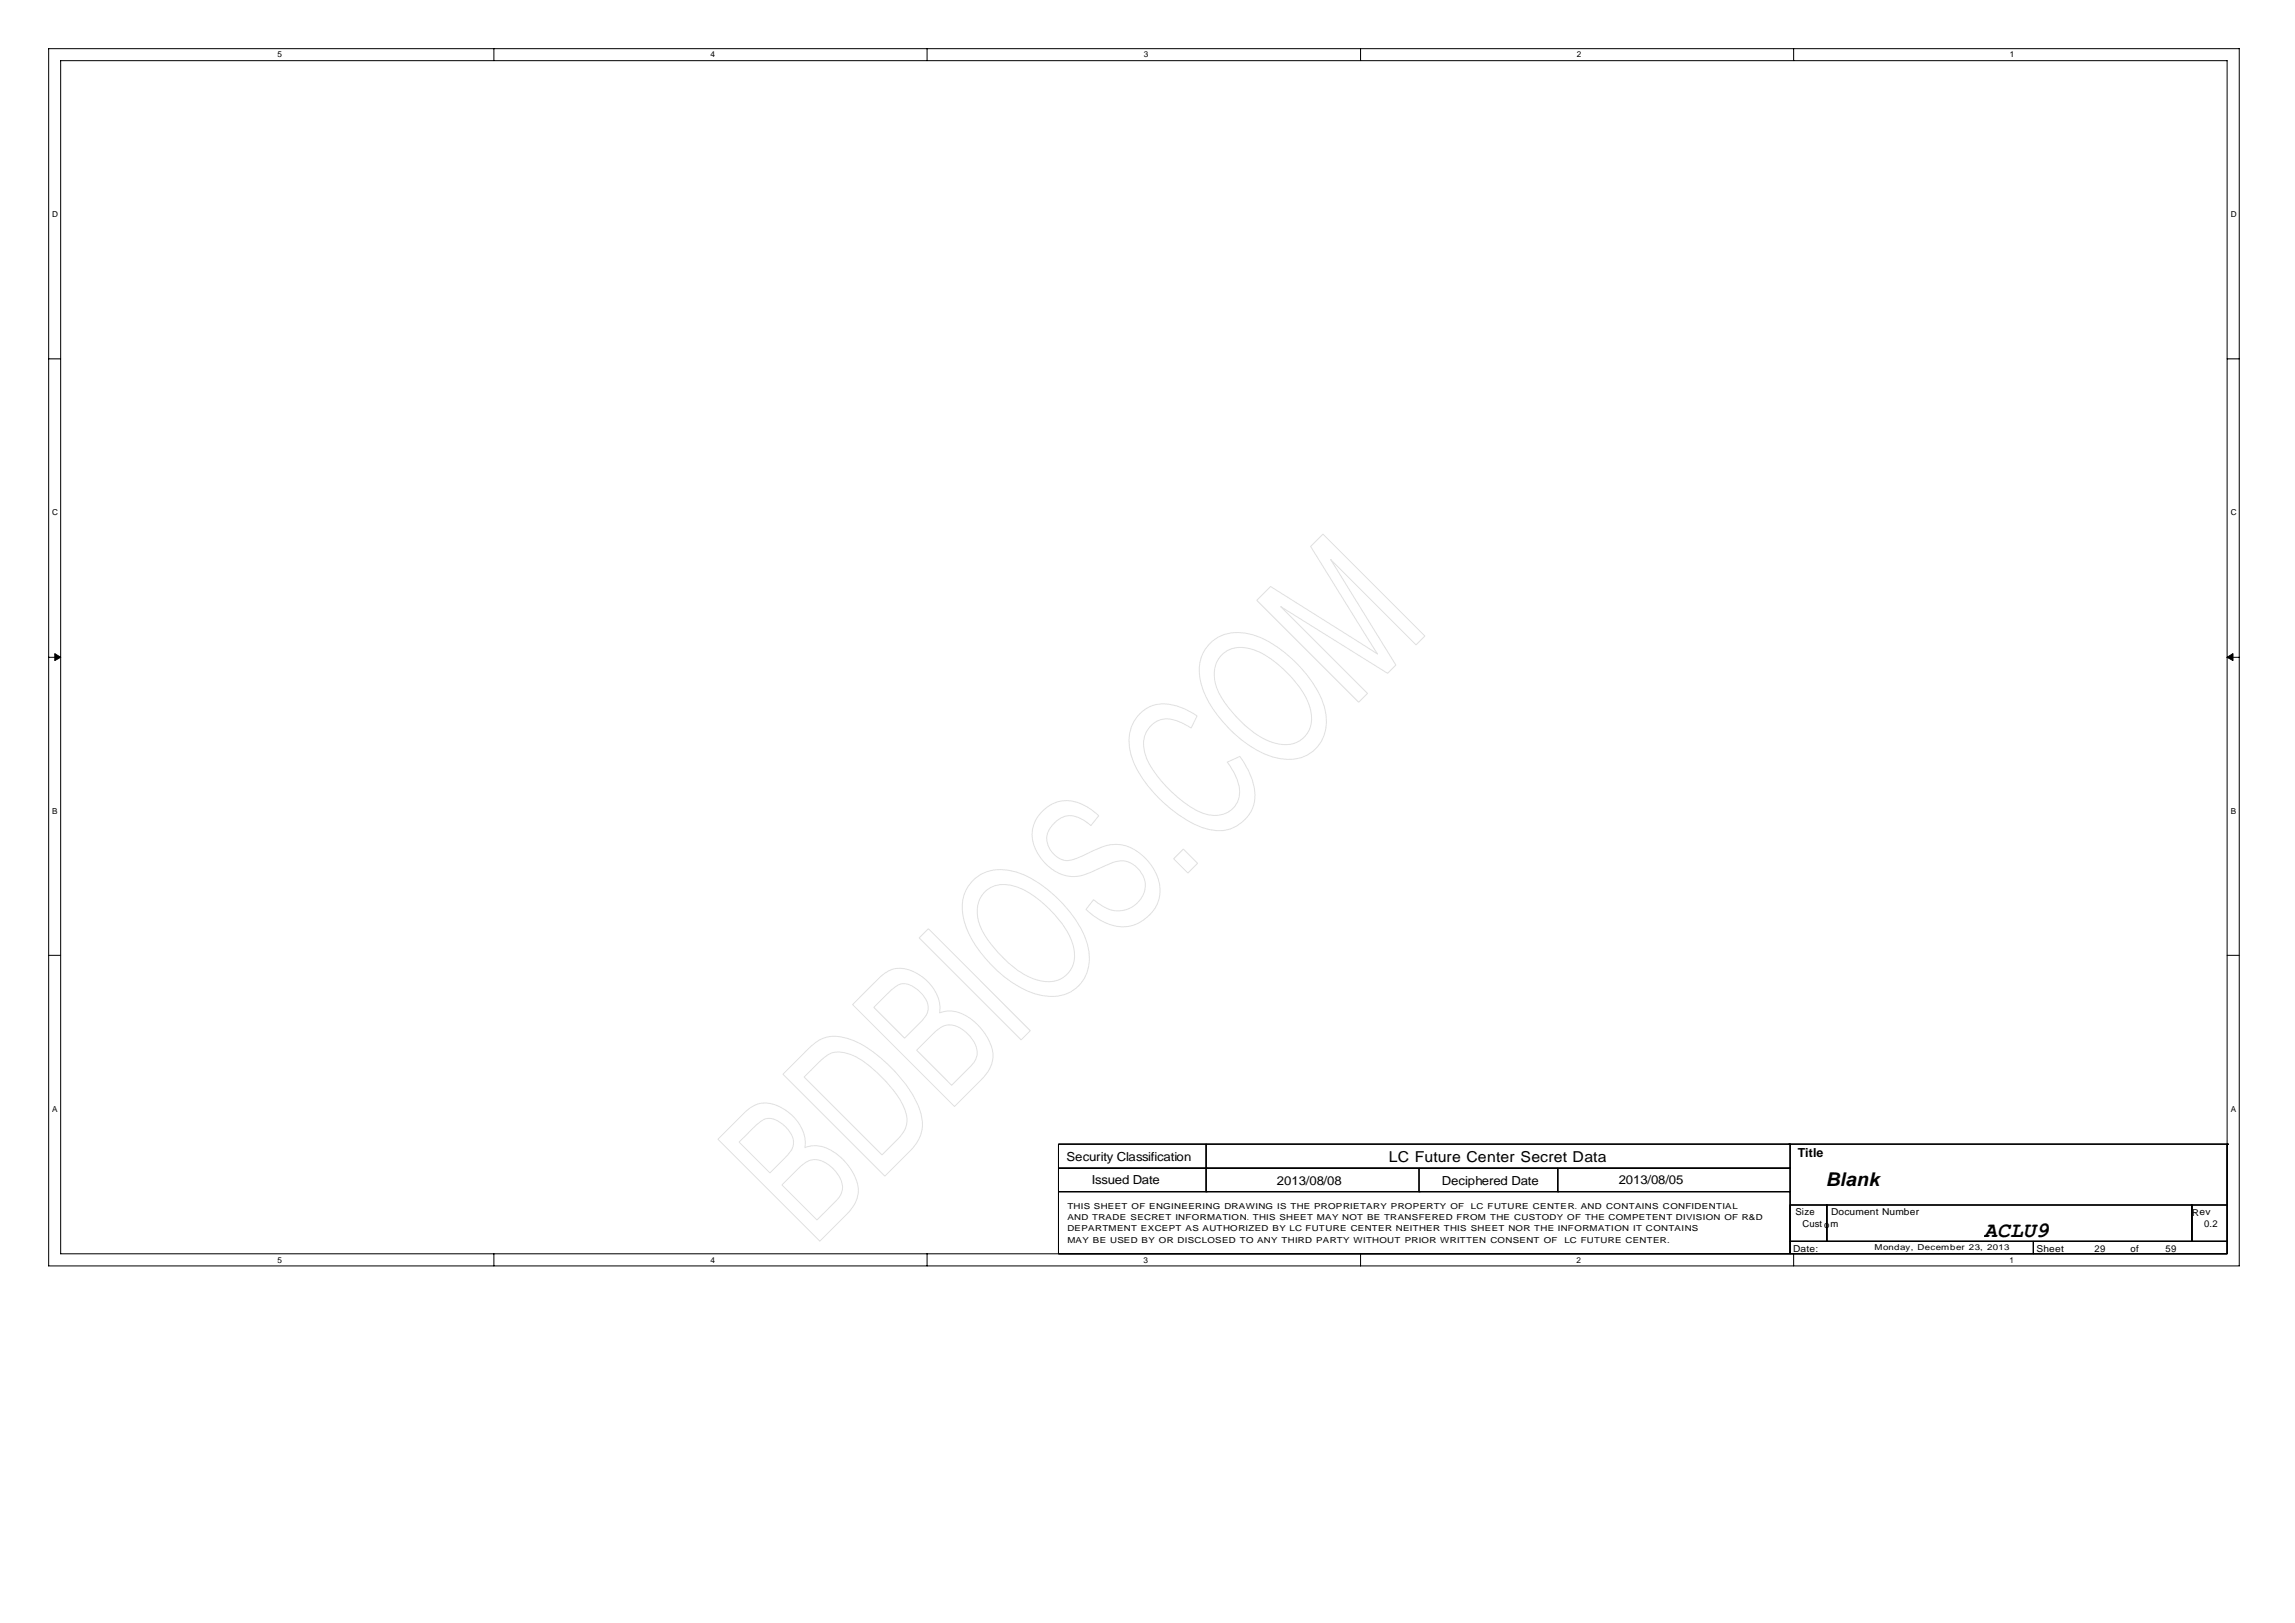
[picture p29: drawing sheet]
<svg xmlns="http://www.w3.org/2000/svg" width="297mm" height="210mm" viewBox="0 0 297 210" stroke-linecap="round" stroke-linejoin="round" font-family="sans-serif">
<defs><g id="words">
<text font-size="2.8" x="256.8" y="160">ACLU9</text>
<text font-size="2.5" x="236.3" y="153.4">Blank</text>
<text font-size="1.9" x="179.7" y="150.4">LC Future Center Secret Data</text>
<g font-size="1.6">
<text x="232.6" y="149.7">Title</text>
<text x="138" y="150.2">Security Classification</text>
<text x="141.3" y="153.2">Issued Date</text>
<text x="165.2" y="153.3">2013/08/08</text>
<text x="186.6" y="153.3">Deciphered Date</text>
<text x="209.5" y="153.2">2013/08/05</text>
</g>
<g font-size="1.2">
<text x="232" y="162">Date:</text>
<text x="232.3" y="157.2">Size</text>
<text x="233.2" y="158.8">Cust o</text>
<text x="236.8" y="158.8">m</text>
<text x="236.9" y="157.2">Document Number</text>
<text x="263.5" y="162">Sheet</text>
<text x="271" y="162">29</text>
<text x="275.7" y="162">of</text>
<text x="280.2" y="162">59</text>
<text x="283.7" y="157.3">Rev</text>
<text x="285.2" y="158.8">0.2</text>
</g>
<g font-size="1.1">
<text x="35.9" y="7.4">5</text>
<text x="91.9" y="7.4">4</text>
<text x="148" y="7.4">3</text>
<text x="204" y="7.4">2</text>
<text x="260.1" y="7.4">1</text>
<text x="6.7" y="28.1">D</text>
<text x="288.7" y="28.1">D</text>
<text x="6.7" y="66.7">C</text>
<text x="288.7" y="66.7">C</text>
<text x="6.7" y="105.3">B</text>
<text x="288.7" y="105.3">B</text>
<text x="6.7" y="143.8">A</text>
<text x="288.7" y="143.8">A</text>
<text x="138.1" y="156.4">THIS SHEET OF ENGINEERING DRAWING IS THE PROPRIETARY PROPERTY OF</text>
<text x="138.1" y="157.9">AND TRADE SECRET INFORMATION. THIS SHEET MAY NOT BE TRANSFERED FROM THE CUSTODY OF THE COMPETENT DIVISION OF R&amp;D</text>
<text x="138.1" y="159.3">DEPARTMENT EXCEPT AS AUTHORIZED BY LC FUTURE CENTER NEITHER THIS SHEET NOR THE INFORMATION IT CONTAINS</text>
<text x="138.1" y="160.8">MAY BE USED BY OR DISCLOSED TO ANY THIRD PARTY WITHOUT PRIOR WRITTEN CONSENT OF</text>
<text x="190.3" y="156.4">LC FUTURE CENTER. AND CONTAINS CONFIDENTIAL</text>
<text x="202.4" y="160.8">LC FUTURE CENTER.</text>
<text x="242.6" y="161.7">Monday, December 23, 2013</text>
<text x="35.9" y="163.4">5</text>
<text x="91.9" y="163.4">4</text>
<text x="148" y="163.4">3</text>
<text x="204" y="163.4">2</text>
<text x="260" y="163.4">1</text>
</g>
</g></defs>
<g fill="none" stroke="#000" stroke-width=".13">
<path d="M6.3 6.3h283.5v157.5h-283.5zM7.8 7.8h280.4v154.4h-280.4zM63.9 6.3v1.5M120 6.3v1.5M176.1 6.3v1.5M232.1 6.3v1.5M6.3 46.4h1.5M288.2 46.4h1.6M6.3 85h1.5M7.1 84.6l.7 .4-.7 .5zM288.2 85l.7-.4v.9zM288.2 85h1.6"/>
<path d="M6.3 123.6h1.5M288.2 123.6h1.6M137 148h94.6v3.1h-94.6zM137 151.1h94.6v3.1h-94.6zM137 154.2h94.6v8h-94.6zM156.1 151.1h.1M156.1 154.2h.1M156.1 148v6.2M183.6 154.2h.1M183.6 151.1v3.1M201.6 154.2h.1M201.6 151.1v3.1"/>
<path d="M231.5 148h56.7M231.6 155.9h4.8v4.7h-4.8zM236.4 155.9h47.2v4.7h-47.2zM283.6 155.9h4.6v4.7h-4.6zM288.2 148h.1M63.9 162.2v1.6M120 162.2v1.6M176.1 162.2v1.6M231.6 160.6h31.5v1.6h-31.5zM232.1 162.2v1.6M263.1 160.6h25.1v1.6h-25.1z"/>
</g>
<path d="M7.1 84.6l.7 .4-.7 .5zM288.2 85l.7-.4v.9z" fill="#000"/>
<g fill="none" stroke="#e0e0e0" stroke-width=".13">
<path d="M163.3 77l1.1-1.1 13.9 8.7-8.7-13.9 1.6-1.6 13.2 13.2-1.2 1.1-11-11 8.4 13.6-1.1 1.1-13.8-8.6 11.2 11.2-1.1 1.2-13.2-13.2zM147.5 92.3a4.5 4.5 0 0 1 5-.9l1.2 .5 1.2 .7-.8 1.6a5 5 0 0 0-3.9-1.1 3.4 3.4 0 0 0-2 4.6 15.4 15.4 0 0 0 5.8 6.7 4.7 4.7 0 0 0 4.8 .7 3.1 3.1 0 0 0 1.3-4.1 9 9 0 0 0-1.3-2.4l1.6-.7a8.3 8.3 0 0 1 1.9 5.9 4.8 4.8 0 0 1-6.5 3.3 17.3 17.3 0 0 1-9.1-8.5 5.6 5.6 0 0 1 .8-6.3zM156.6 83.2a5.5 5.5 0 0 1 5.9-.9 16.2 16.2 0 0 1 8.8 8.8 5.3 5.3 0 0 1-2 6.5 6.5 6.5 0 0 1-6.2-.3 16.4 16.4 0 0 1-7.6-8.4 5.3 5.3 0 0 1 1.1-5.7zM158.1 84.7a4.1 4.1 0 0 1 4.7-.4 14.4 14.4 0 0 1 6.6 6.9 3.7 3.7 0 0 1-1.1 4.6 4.7 4.7 0 0 1-4.8-.2 15.6 15.6 0 0 1-5.9-6.3 4.1 4.1 0 0 1 .5-4.6zM125.9 113.9a5.5 5.5 0 0 1 5.9-1 16.2 16.2 0 0 1 8.8 8.9 5.3 5.3 0 0 1-1.9 6.5 6.5 6.5 0 0 1-6.3-.3 16.3 16.3 0 0 1-7.5-8.5 5.3 5.3 0 0 1 1-5.6zM127.4 115.4a4.1 4.1 0 0 1 4.7-.4 14.4 14.4 0 0 1 6.6 6.9 3.7 3.7 0 0 1-1.1 4.5 4.7 4.7 0 0 1-4.8-.2 15.6 15.6 0 0 1-5.9-6.2 4.1 4.1 0 0 1 .5-4.6zM134.9 105a4.5 4.5 0 0 1 6-.4l1.3 .9-1 1.3a3.7 3.7 0 0 0-3.5-1.2 3.4 3.4 0 0 0-2.2 3 2.85 2.85 0 0 0 3 2.7l.9-.3a23.3 23.3 0 0 1 4-1.7 5.5 5.5 0 0 1 5.4 2.5 4.9 4.9 0 0 1 .4 6.1 4.9 4.9 0 0 1-6.8 1.2l-1-.7-.9-.7 1-1.3a4.8 4.8 0 0 0 3.5 1.4 3.4 3.4 0 0 0 3.1-4.1 3.2 3.2 0 0 0-4.9-1.8l-1.2 .6a5.6 5.6 0 0 1-4.3 .7 6.1 6.1 0 0 1-4.1-5.2 4.2 4.2 0 0 1 1.3-3zM153.1 109.8l1.9 1.9-1.3 1.2-1.8-1.8zM104.1 139.3l.3-.3a15.4 15.4 0 0 1 3-2.7 4.5 4.5 0 0 1 3.9 .7 16.5 16.5 0 0 1 5.8 6.5 3.3 3.3 0 0 1-1.1 4l-1.9 1.9zM104.4 135.9a4.6 4.6 0 0 1 4.6-1.7 13.6 13.6 0 0 1 6.7 4.4 12 12 0 0 1 3.7 6.6 5.1 5.1 0 0 1-2.1 4.2l-2.8 2.8-13.2-13.2zM112.2 128l1.5-1.4a3.7 3.7 0 0 1 5.2-.5 5.3 5.3 0 0 1 2.7 4.9 4.4 4.4 0 0 1 4.5 1.2 6.4 6.4 0 0 1 2.4 4.6 5.1 5.1 0 0 1-2.1 3.4l-2.9 3-13.2-13.2zM113.8 129.6a10.6 10.6 0 0 1 2.6-2.3 2.74 2.74 0 0 1 2.7 1.1 2.42 2.42 0 0 1 .7 3l-.4 .6-2.3 2.3-4-4z"/>
<path d="M119.2 121l.9-.8 13.2 13.1-1.2 1.2-13.2-13.2zM119.3 135.2a11.8 11.8 0 0 1 2.9-2.5 3.5 3.5 0 0 1 3.6 1.7 2.49 2.49 0 0 1-.4 3.8l-2.3 2.2-4.5-4.5zM94.3 145.9l2-1.9a3.7 3.7 0 0 1 5.1-.5 5.3 5.3 0 0 1 2.8 5 4.4 4.4 0 0 1 4.5 1.1 6.4 6.4 0 0 1 2.4 4.7 5.2 5.2 0 0 1-2.1 3.3l-2.9 3-13.2-13.2zM95.6 147.8l.8-.8a10.5 10.5 0 0 1 2.6-2.2 2.75 2.75 0 0 1 2.7 1 2.42 2.42 0 0 1 .7 3l-.5 .6-2.3 2.3zM101.9 152.6a11.8 11.8 0 0 1 2.9-2.5 3.5 3.5 0 0 1 3.6 1.7 2.49 2.49 0 0 1-.5 3.8l-2.2 2.2-4.5-4.5z"/>
</g>
<use href="#words"/>
</svg>
